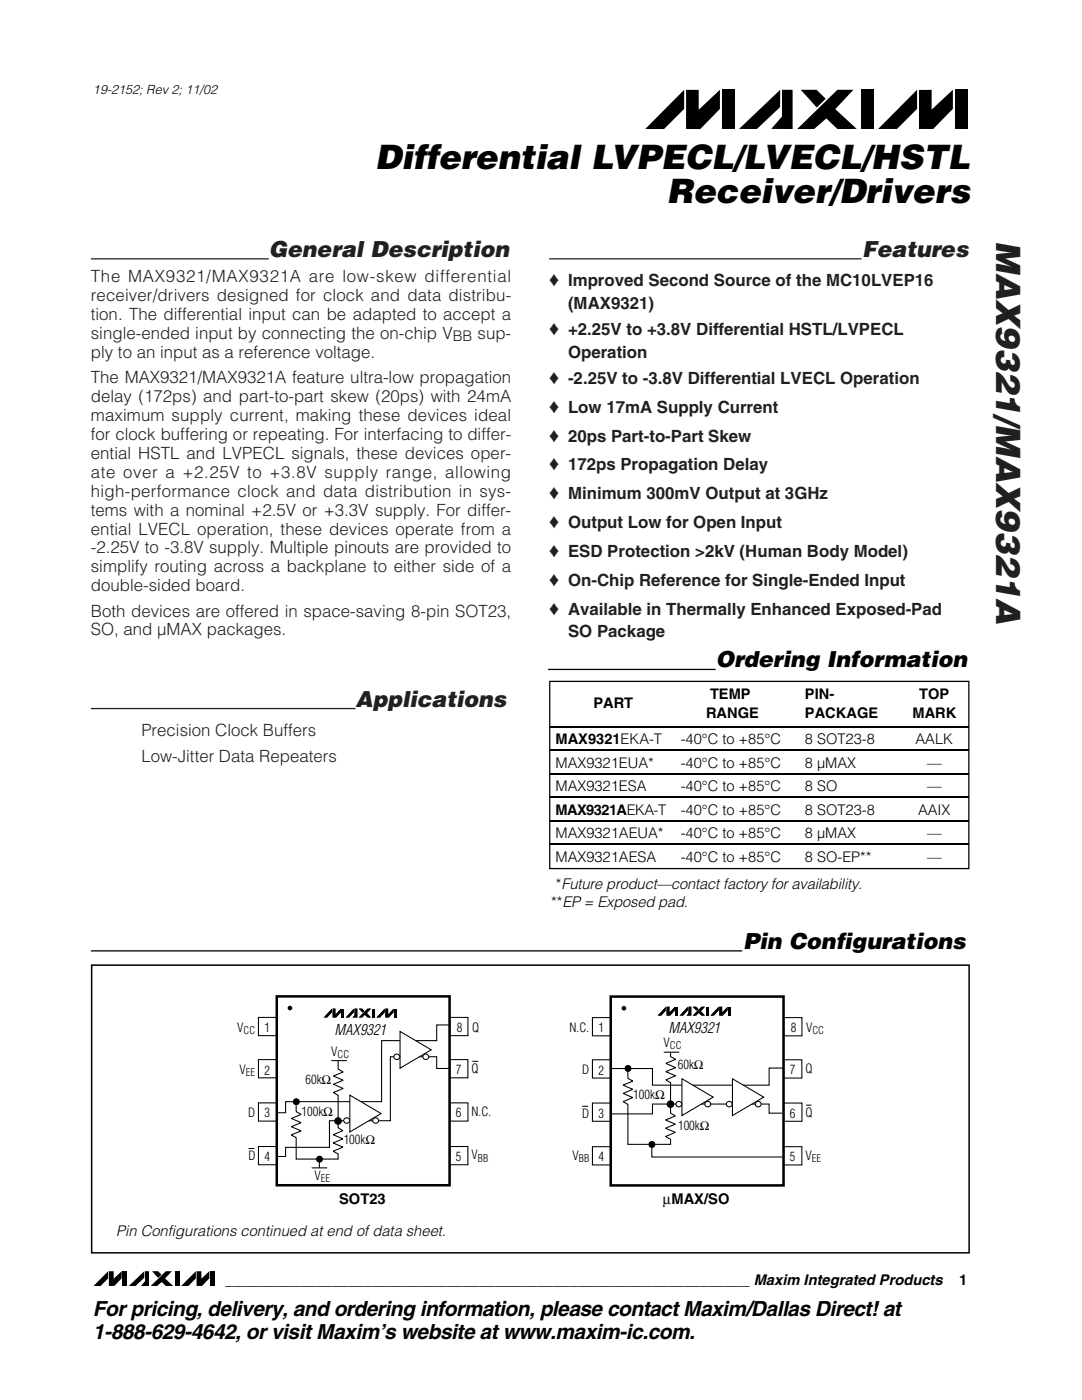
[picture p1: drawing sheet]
<svg xmlns="http://www.w3.org/2000/svg" width="216mm" height="279mm" viewBox="0 0 216 279" stroke-linecap="round" stroke-linejoin="round" font-family="sans-serif">
<defs><g id="words">
<g font-size="6.7">
<text x="74.9" y="33.8">Differential LVPECL/LVECL/HSTL</text>
<text x="133.1" y="40.5">Receiver/Drivers</text>
</g>
<text font-size="6.7" fill="#231f20" x="198.8" y="48.1" transform="rotate(90 198.8 48.1)">MAX9321/MAX9321A</text>
<g font-size="4.4" fill="#231f20">
<text x="53.6" y="51.3">General Description</text>
<text x="172" y="51.3">Features</text>
<text x="70.9" y="141">Applications</text>
</g>
<g font-size="4.4">
<text x="142.8" y="133.2">Ordering Information</text>
<text x="148.4" y="189.4">Pin Configurations</text>
</g>
<g font-size="4.2">
<text x="18.6" y="262.7">For pricing, delivery, and ordering information, please contact Maxim/Dallas Direct!at</text>
<text x="18.6" y="267.3">1-888-629-4642, or visit Maxim’s website at www.maxim-ic.com.</text>
</g>
<g font-size="3.4" fill="#231f20">
<text x="18.1" y="56.3">The MAX9321/MAX9321A are low-skew differential</text>
<text x="109.6" y="57.1">♦ Improved Second Source of the MC10LVEP16</text>
<text x="18.1" y="60.1">receiver/drivers designed for clock and data distribu-</text>
<text x="18.1" y="63.9">tion. The differential input can be adapted to accept a</text>
<text x="113.3" y="61.6">(MAX9321)</text>
<text x="18.1" y="71.4">ply to an input as a reference voltage.</text>
<text x="18.1" y="67.6">single-ended input by connecting the on-chip V</text>
<text x="95.3" y="67.6">sup-</text>
<text x="109.6" y="66.9">♦ +2.25V to +3.8V Differential HSTL/LVPECL</text>
<text x="113.3" y="71.4">Operation</text>
<text x="18.1" y="76.4">The MAX9321/MAX9321A feature ultra-low propagation</text>
<text x="109.6" y="76.6">♦ -2.25V to -3.8V Differential LVECL Operation</text>
<text x="18.1" y="80.2">delay (172ps) and part-to-part skew (20ps) with 24mA</text>
<text x="109.6" y="82.4">♦ Low 17mA Supply Current</text>
<text x="18.1" y="84">maximum supply current, making these devices ideal</text>
<text x="18.1" y="87.8">for clock buffering or repeating. For interfacing to differ-</text>
<text x="109.6" y="88.1">♦ 20ps Part-to-Part Skew</text>
<text x="18.1" y="91.6">ential HSTL and LVPECL signals, these devices oper-</text>
<text x="18.1" y="95.3">ate over a +2.25V to +3.8V supply range, allowing</text>
<text x="109.6" y="93.9">♦ 172ps Propagation Delay</text>
<text x="18.1" y="99.1">high-performance clock and data distribution in sys-</text>
<text x="109.6" y="99.6">♦ Minimum 300mV Output at 3GHz</text>
<text x="18.1" y="102.9">tems with a nominal +2.5V or +3.3V supply. For differ-</text>
<text x="18.1" y="106.7">ential LVECL operation, these devices operate from a</text>
<text x="109.6" y="105.4">♦ Output Low for Open Input</text>
<text x="18.1" y="110.5">-2.25V to -3.8V supply. Multiple pinouts are provided to</text>
<text x="109.6" y="111.1">♦ ESD Protection &gt;2kV (Human Body Model)</text>
<text x="18.1" y="114.2">simplify routing across a backplane to either side of a</text>
<text x="18.1" y="118">double-sided board.</text>
<text x="109.6" y="116.9">♦ On-Chip Reference for Single-Ended Input</text>
<text x="18.1" y="123">Both devices are offered in space-saving 8-pin SOT23,</text>
<text x="109.6" y="122.6">♦ Available in Thermally Enhanced Exposed-Pad</text>
<text x="18.1" y="126.8">SO, and µMAX packages.</text>
<text x="113.3" y="127.1">SO Package</text>
<text x="28.2" y="146.8">Precision Clock Buffers</text>
<text x="28.2" y="152.1">Low-Jitter Data Repeaters</text>
</g>
<text font-size="2.9" fill="#231f20" x="90.3" y="68.1">BB</text>
<g font-size="2.9">
<text x="118.4" y="141.4">PART</text>
<text x="140.9" y="143.3">RANGE</text>
<text x="141.7" y="139.6">TEMP</text>
<text x="160.6" y="139.6">PIN-</text>
<text x="160.6" y="143.3">PACKAGE</text>
<text x="182.1" y="143.3">MARK</text>
<text x="183.4" y="139.6">TOP</text>
<text x="110.8" y="148.5">MAX9321EKA-T</text>
<text x="135.8" y="148.5">-40°C to +85°C</text>
<text x="160.6" y="148.5">8 SOT23-8</text>
<text x="182.7" y="148.5">AALK</text>
<text x="110.8" y="153.2">MAX9321EUA*</text>
<text x="135.8" y="153.2">-40°C to +85°C</text>
<text x="160.6" y="153.2">8 µMAX</text>
<text x="185" y="153.2">—</text>
<text x="110.8" y="157.9">MAX9321ESA</text>
<text x="135.8" y="157.9">-40°C to +85°C</text>
<text x="160.6" y="157.9">8 SO</text>
<text x="185" y="157.9">—</text>
<text x="110.8" y="162.6">MAX9321AEKA-T</text>
<text x="110.8" y="167.2">MAX9321AEUA*</text>
<text x="135.8" y="162.6">-40°C to +85°C</text>
<text x="135.8" y="167.2">-40°C to +85°C</text>
<text x="160.6" y="162.6">8 SOT23-8</text>
<text x="160.6" y="167.2">8 µMAX</text>
<text x="183.2" y="162.6">AAIX</text>
<text x="185" y="167.2">—</text>
<text x="110.8" y="172">MAX9321AESA</text>
<text x="135.8" y="172">-40°C to +85°C</text>
<text x="160.6" y="172">8 SO-EP**</text>
<text x="185" y="172">—</text>
<text x="110.9" y="177.5">*Future product—contact factory for availability.</text>
<text x="110" y="181">**EP = Exposed pad.</text>
<text x="66.8" y="206.5">MAX9321</text>
<text x="133.4" y="206.1">MAX9321</text>
<text x="67.7" y="240.2">SOT23</text>
<text x="132.3" y="240.2">µMAX/SO</text>
<text x="23.2" y="246.7">Pin Configurations continued at end of data sheet.</text>
<text x="45" y="256.4">________________________________________________________________ Maxim Integrated Products</text>
<text x="191.4" y="256.4">1</text>
</g>
<g font-size="2.5">
<text x="18.6" y="18.8">19-2152; Rev 2; 11/02</text>
<text x="47.3" y="205.9">V</text>
<text x="52.8" y="206">1</text>
<text x="91.1" y="206">8</text>
<text x="94.2" y="205.9">Q</text>
<text x="113.6" y="205.9">N.C.</text>
<text x="119.4" y="206">1</text>
<text x="132.4" y="209">V</text>
<text x="157.8" y="206">8</text>
<text x="160.9" y="205.9">V</text>
<text x="47.8" y="214.3">V</text>
<text x="52.8" y="214.5">2</text>
<text x="66.1" y="210.6">V</text>
<text x="90.9" y="214.3">7</text>
<text x="94.1" y="214.1">Q</text>
<text x="116.2" y="214.3">D</text>
<text x="119.4" y="214.5">2</text>
<text x="135.3" y="213.4">60kΩ</text>
<text x="157.6" y="214.3">7</text>
<text x="160.8" y="214.1">Q</text>
<text x="61" y="216.4">60kΩ</text>
<text x="126.4" y="219.3">100kΩ</text>
<text x="49.5" y="223">D</text>
<text x="52.8" y="223">3</text>
<text x="60.2" y="222.7">100kΩ</text>
<text x="90.9" y="223">6</text>
<text x="94.1" y="222.8">N.C.</text>
<text x="116.2" y="223.1">D</text>
<text x="119.4" y="223">3</text>
<text x="135.3" y="225.6">100kΩ</text>
<text x="157.6" y="223">6</text>
<text x="160.8" y="222.8">Q</text>
<text x="49.6" y="231.5">D</text>
<text x="52.8" y="231.7">4</text>
<text x="68.6" y="228.3">100kΩ</text>
<text x="90.9" y="231.6">5</text>
<text x="94.1" y="231.4">V</text>
<text x="114.3" y="231.5">V</text>
<text x="119.4" y="231.8">4</text>
<text x="157.6" y="231.6">5</text>
<text x="160.8" y="231.4">V</text>
<text x="62.8" y="235.4">V</text>
</g>
<g font-size="2.1">
<text x="48.6" y="206.3">CC</text>
<text x="133.7" y="209.4">CC</text>
<text x="162.1" y="206.4">CC</text>
<text x="49.1" y="214.7">EE</text>
<text x="67.3" y="211.1">CC</text>
<text x="95.4" y="231.8">BB</text>
<text x="115.5" y="232">BB</text>
<text x="162" y="231.9">EE</text>
<text x="64" y="235.9">EE</text>
</g>
</g></defs>
<path d="M18.1 51.7h35.5M109.6 51.7h62.3M18.1 141.4h52.8" fill="none" stroke="#231f20" stroke-width=".26"/>
<path d="M136.5 17.9v3.8l-4 4.1h-3.8zM136.9 17.9h2.5v4l4.3-4v3.8l-4 4.1h-2.8zM159.8 17.9h3.1l1.9 1.8-1.8 1.8zM159.1 25.8l8-7.9h3.2l-3.6 3.9 4.3 3.9-3.9 .1-2.2-2.2-2.5 2.2zM183 17.9v3.8l-4 4h-3.8zM183.4 18l2.5-.1v4l4.2-4v3.8l-3.9 4h-2.8zM144 17.9h2.6v7.9h-2.6zM147.5 25.7l8.2-7.8v3.5l-4.7 4.4zM156 17.9h2.2v7.9l-4.3-.1 2.1-2.4zM171.8 17.9h2.6v7.9h-2.6zM190.5 17.9h2.6v7.8h-2.6z" fill="#000"/>
<path d="M18.5 251.7h25.7v5.1h-25.7z" fill-rule="evenodd" fill="#fff"/>
<g fill="#000">
<path d="M66.2 201.3v.7l-.9 1.1h-.7zM66.4 201.3h.5v1.2l1.1-1.2v.7l-.9 1.1h-.7zM68.1 201.3h.6v1.8h-.6zM70.6 201.3v.7l-.9 1.1h-.7zM70.7 201.3h.6v1.8h-1l.4-.5zM73.3 201.3h.7l-.8 .9 .8 .9h-.7l-.5-.6-.5 .6h-.7zM71.6 201.3h.7l.4 .5-.4 .3zM74.3 201.3h.5v1.8h-.5zM76.8 201.3v.7l-1 1.1h-.7zM76.9 201.3h.5v1.2l1.1-1.2v.7l-.9 1.1h-.7zM78.7 201.3h.5v1.8h-.5zM132.9 200.9v.8l-1 1h-.7z"/>
<path d="M133 200.9h.6v1.2l1.1-1.2v.8l-1 1h-.7zM134.8 200.9h.5v1.8h-.5zM137.2 200.9v.8l-.9 1h-.7zM137.4 200.9h.5v1.8h-.9l.4-.5zM140 200.9h.7l-.9 .9 .9 .9h-.7l-.6-.6-.5 .6h-.7zM138.2 200.9h.7l.4 .5-.3 .3zM140.9 200.9h.6v1.8h-.6zM143.4 200.9v.8l-.9 1h-.7zM143.5 200.9h.6v1.2l1.1-1.2v.8l-1 1h-.7zM145.3 200.9h.6v1.8h-.6zM21.6 253.7v1.4l-1.5 1.5h-1.4zM21.7 253.7h1v1.5l1.6-1.5v1.4l-1.5 1.5h-1.1z"/>
<path d="M24.4 253.7h1v2.9h-1zM25.7 256.6l3.1-2.9v1.3l-1.8 1.6zM28.9 253.7h.8v2.9h-1.6l.8-.9zM30.3 253.7h1.2l.7 .7-.6 .6zM30.1 256.6l3-2.9h1.2l-1.4 1.5 1.6 1.4h-1.4l-.8-.8-1 .8zM34.9 253.7h.9v2.9h-.9zM39.1 253.7v1.4l-1.5 1.5h-1.4zM39.2 253.7h1v1.5l1.6-1.5v1.4l-1.5 1.5h-1.1zM41.9 253.7h1v2.9h-1z"/>
</g>
<path d="M55.2 198.8h34.5v37.7h-34.5zM121.9 198.9h34.4v37.7h-34.4z" fill="none" stroke="#000" stroke-width=".5"/>
<g fill="none" stroke="#000" stroke-width=".21">
<path d="M51.6 203h3.6v3.7h-3.6zM51.6 211.5h3.6v3.6h-3.6zM89.7 204.6h-2.6v3.1h-11v12.2h-19.1v2.2h-1.6M89.7 211.5h3.7v3.6h-3.7zM89.7 203h3.7v3.7h-3.7zM89.7 213.2h-2.6v-2.3h-9.2v12.8h-12.2v5.3h-8.7v1.8h-1.7M118.2 203.1h3.6v3.6h-3.6zM118.2 211.5h3.6v3.6h-3.6zM156.4 211.5h3.6v3.6h-3.6zM156.4 203.1h3.6v3.6h-3.6zM51.6 220.1h3.6v3.6h-3.6zM51.6 228.8h3.6v3.7h-3.6z"/>
<path d="M89.7 228.8h3.7v3.7h-3.7zM89.7 220.1h3.7v3.6h-3.7zM118.2 220.1h3.6v3.7h-3.6zM118.2 228.8h3.6v3.7h-3.6zM156.4 228.8h3.6v3.7h-3.6zM156.4 220.1h3.6v3.7h-3.6z"/>
</g>
<circle cx="124.5" cy="201.2" r=".21" fill="#000" stroke="#000" stroke-width=".5"/>
<path d="M49.6 229.2h1.2M116.2 220.8h1.1" fill="none" stroke="#000" stroke-width=".2"/>
<g fill="#fff" stroke="#000" stroke-width=".21">
<path d="M79.8 205.8l6.3 3.7-6.3 3.7z"/>
<circle cx="84.9" cy="210.9" r=".57"/>
<circle cx="79.2" cy="210.9" r=".57"/>
</g>
<path d="M156.3 213.2h-2.8v3.4h-23.3v-3.4h-8.2M156.1 222.2h-2.6v-1.9h-23.3v2h-8.2" fill="none" stroke="#000" stroke-width=".21"/>
<g fill="#fff" stroke="#000" stroke-width=".21">
<path d="M146.2 215.3l6.2 3.7-6.2 3.6z"/>
<path d="M136.1 215.3l6.2 3.7-6.2 3.6z"/>
<circle cx="151.3" cy="220.4" r=".57"/>
<circle cx="145.5" cy="220.4" r=".57"/>
<circle cx="141.2" cy="220.4" r=".57"/>
<circle cx="135.4" cy="220.4" r=".57"/>
<circle cx="74.9" cy="223.6" r=".57"/>
<circle cx="69.2" cy="223.6" r=".57"/>
</g>
<g fill="none" stroke="#000" stroke-width=".21">
<path d="M66.2 211.7h2.9M67.5 211.7v1.7l1 .5-2 .8 2 .9-2 .8 2 .8-2 .8 1 .6v5M125.3 213.9v1.3l1 .6-2 .8 2 .8-2 .8 2 .8-2 .9 1 .5v8h4.3M132.5 210h3M133.8 210.1v.8l1 .5-1.9 .8 1.9 .9-1.9 .8 1.9 .8-1.9 .8 .9 .6v4.1M59.1 227v4.3h8.4v-1M59.1 220.6v1.3M59.1 221.9l1 .5-2 .8 2 .8-2 .9 2 .8-2 .8 1 .6M62.3 233.1h2.9M63.7 231.3v1.8M67.5 223.7v1.4M67.5 225.1l.9 .5-1.9 .9 1.9 .8-1.9 .8 1.9 .8-1.9 .9 1 .5"/>
<path d="M130.1 228.4v2.5h26M133.8 227.3v1.1h-3.3M133.8 220.4v1.8M133.8 222.2l1 .5-2 .8 2 .9-2 .8 2 .8-2 .8 1 .6"/>
</g>
<g fill="#000" stroke="#000" stroke-width=".21">
<circle cx="59.1" cy="219.9" r=".59"/>
<circle cx="125.3" cy="213.2" r=".59"/>
<circle cx="63.8" cy="231.3" r=".59"/>
<circle cx="67.5" cy="223.7" r=".65"/>
<circle cx="130.1" cy="228.4" r=".59"/>
<circle cx="133.8" cy="220.4" r=".65"/>
</g>
<path d="M69.8 218.6l6.2 3.6-6.2 3.7z" fill="#fff" stroke="#000" stroke-width=".21"/>
<circle cx="57.9" cy="201.2" r=".21" fill="#000" stroke="#000" stroke-width=".5"/>
<path d="M94.2 211.8h1.2M160.8 220.6h1.1" fill="none" stroke="#000" stroke-width=".2"/>
<path d="M18.3 192.6h175.1v57.4h-175.1z" fill="none" stroke="#000" stroke-width=".3"/>
<path d="M109.4 133.6h33.4M18.1 189.8h130" fill="none" stroke="#000" stroke-width=".26"/>
<path d="M109.8 136.1h83.4v37.1h-83.4z" fill-rule="evenodd" fill="#fff"/>
<path d="M109.8 145h83.4M109.8 149.8h83.4M109.8 154.4h83.4M109.8 159h83.4M109.8 163.8h83.4M109.8 168.4h83.4" fill="none" stroke="#000" stroke-width=".2"/>
<path d="M109.7 136h83.6v37.3h-83.6z" fill="none" stroke="#000" stroke-width=".25"/>
<use href="#words"/>
</svg>
